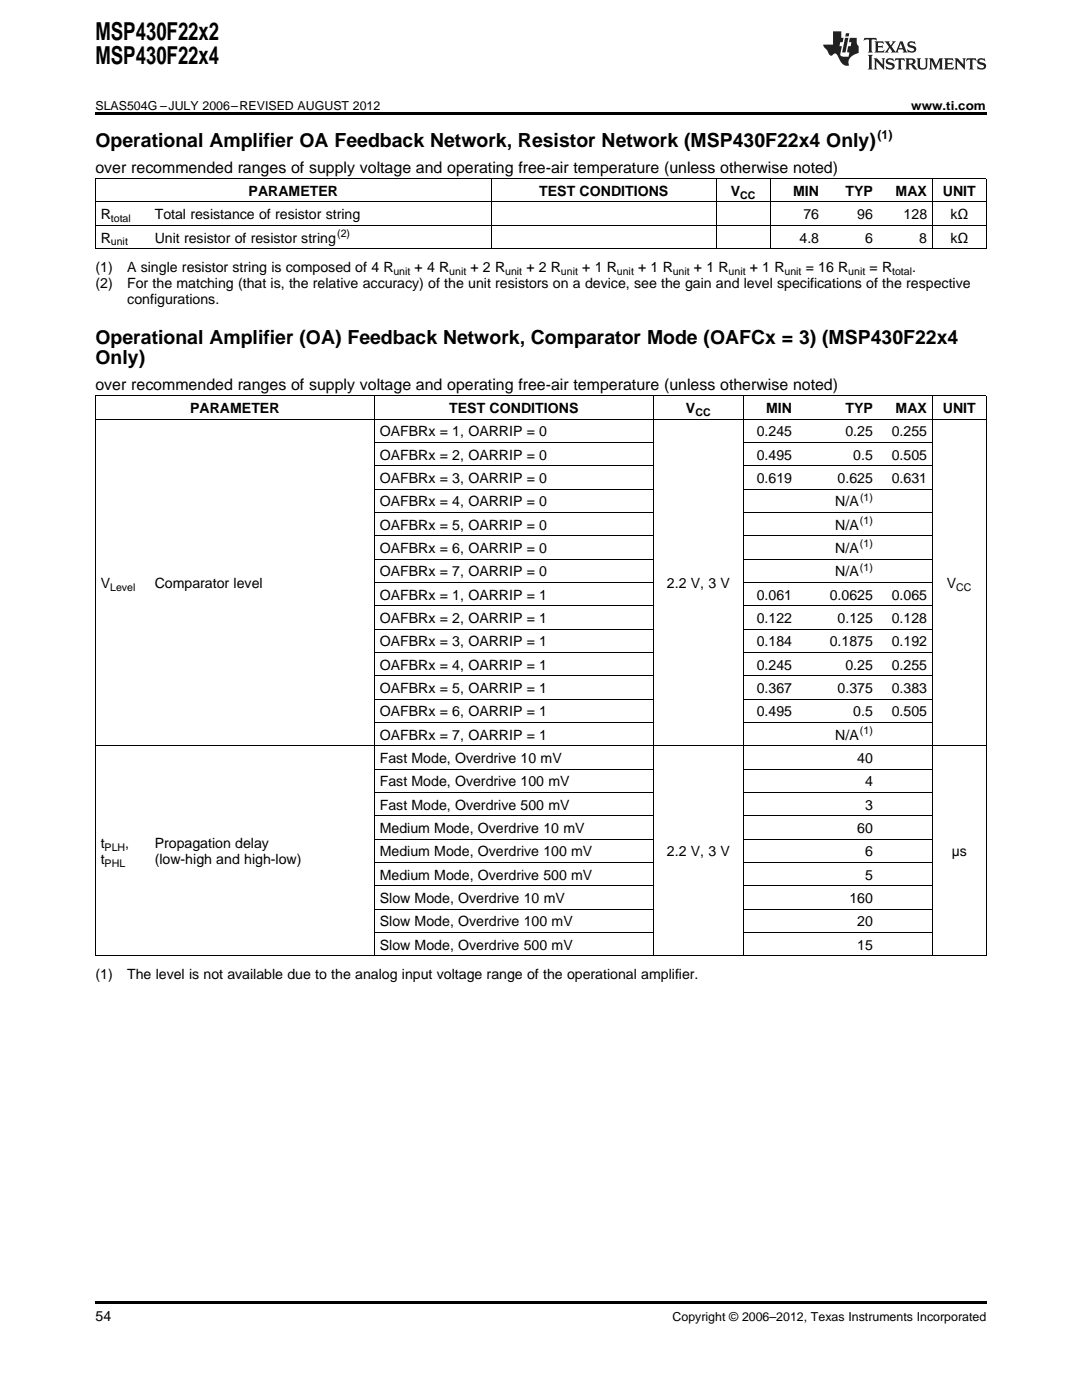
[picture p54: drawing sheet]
<svg xmlns="http://www.w3.org/2000/svg" width="216mm" height="279mm" viewBox="0 0 216 279" stroke-linecap="round" stroke-linejoin="round" font-family="sans-serif">
<defs><g id="words">
<g font-size="4.9">
<text x="19" y="7.9">MSP430F22x2</text>
<text x="19" y="12.8">MSP430F22x4</text>
</g>
<g font-size="3.9">
<text x="19" y="29.3">Operational Amplifier OA Feedback Network, Resistor Network (MSP430F22x4 Only)</text>
<text x="19" y="68.7">Operational Amplifier (OA) Feedback Network, Comparator Mode (OAFCx = 3) (MSP430F22x4</text>
<text x="19" y="72.6">Only)</text>
</g>
<g font-size="3.2">
<text x="19" y="34.4">over recommended ranges of supply voltage and operating free-air temperature (unless otherwise noted)</text>
<text x="19" y="77.8">over recommended ranges of supply voltage and operating free-air temperature (unless otherwise noted)</text>
</g>
<g font-size="2.8">
<text x="49.6" y="39.1">PARAMETER</text>
<text x="107.6" y="39.1">TEST CONDITIONS</text>
<text x="145.8" y="39.1">V</text>
<text x="158.3" y="39.1">MIN</text>
<text x="168.7" y="39.1">TYP</text>
<text x="178.7" y="39.1">MAX</text>
<text x="188.1" y="39.1">UNIT</text>
<text x="20.1" y="43.7">R</text>
<text x="30.9" y="43.7">Total resistance of resistor string</text>
<text x="160.3" y="43.7">76</text>
<text x="171.1" y="43.7">96</text>
<text x="180.3" y="43.7">128</text>
<text x="189.7" y="43.7">kΩ</text>
<text x="20.1" y="48.4">R</text>
<text x="30.9" y="48.4">Unit resistor of resistor string</text>
<text x="159.5" y="48.4">4.8</text>
<text x="172.6" y="48.4">6</text>
<text x="183.4" y="48.4">8</text>
<text x="189.7" y="48.4">kΩ</text>
<text x="19" y="54.3">(1)</text>
<text x="19" y="57.4">(2)</text>
<text x="25.4" y="54.3">A single resistor string is composed of 4 R</text>
<text x="25.4" y="57.4">For the matching (that is, the relative accuracy) of the unit resistors on a device, see the gain and level specifications of the respective</text>
<text x="82.7" y="54.3">+ 4 R</text>
<text x="93.9" y="54.3">+ 2 R</text>
<text x="105" y="54.3">+ 2 R</text>
<text x="116.2" y="54.3">+ 1 R</text>
<text x="127.3" y="54.3">+ 1 R</text>
<text x="138.5" y="54.3">+ 1 R</text>
<text x="149.6" y="54.3">+ 1 R</text>
<text x="160.8" y="54.3">= 16 R</text>
<text x="173.5" y="54.3">= R</text>
<text x="182" y="54.3">.</text>
<text x="25.4" y="60.6">configurations.</text>
<text x="37.9" y="82.4">PARAMETER</text>
<text x="89.6" y="82.4">TEST CONDITIONS</text>
<text x="136.9" y="82.4">V</text>
<text x="152.9" y="82.4">MIN</text>
<text x="168.7" y="82.4">TYP</text>
<text x="178.7" y="82.4">MAX</text>
<text x="188.1" y="82.4">UNIT</text>
<text x="75.8" y="87.1">OAFBRx = 1, OARRIP = 0</text>
<text x="151" y="87.1">0.245</text>
<text x="168.7" y="87.1">0.25</text>
<text x="177.9" y="87.1">0.255</text>
<text x="75.8" y="91.7">OAFBRx = 2, OARRIP = 0</text>
<text x="151" y="91.7">0.495</text>
<text x="170.3" y="91.7">0.5</text>
<text x="177.9" y="91.7">0.505</text>
<text x="75.8" y="96.4">OAFBRx = 3, OARRIP = 0</text>
<text x="75.8" y="101">OAFBRx = 4, OARRIP = 0</text>
<text x="151" y="96.4">0.619</text>
<text x="166.7" y="101">N/A</text>
<text x="167.1" y="96.4">0.625</text>
<text x="177.9" y="96.4">0.631</text>
<text x="75.8" y="105.7">OAFBRx = 5, OARRIP = 0</text>
<text x="166.7" y="105.7">N/A</text>
<text x="75.8" y="110.3">OAFBRx = 6, OARRIP = 0</text>
<text x="166.7" y="110.3">N/A</text>
<text x="20.1" y="117.3">V</text>
<text x="30.9" y="117.3">Comparator level</text>
<text x="75.8" y="115">OAFBRx = 7, OARRIP = 0</text>
<text x="75.8" y="119.7">OAFBRx = 1, OARRIP = 1</text>
<text x="133.1" y="117.3">2.2 V, 3 V</text>
<text x="151" y="119.7">0.061</text>
<text x="165.6" y="119.7">0.0625</text>
<text x="166.7" y="115">N/A</text>
<text x="177.9" y="119.7">0.065</text>
<text x="188.9" y="117.3">V</text>
<text x="75.8" y="124.3">OAFBRx = 2, OARRIP = 1</text>
<text x="151" y="124.3">0.122</text>
<text x="167.1" y="124.3">0.125</text>
<text x="177.9" y="124.3">0.128</text>
<text x="75.8" y="129">OAFBRx = 3, OARRIP = 1</text>
<text x="151" y="129">0.184</text>
<text x="165.6" y="129">0.1875</text>
<text x="177.9" y="129">0.192</text>
<text x="75.8" y="133.6">OAFBRx = 4, OARRIP = 1</text>
<text x="151" y="133.6">0.245</text>
<text x="168.7" y="133.6">0.25</text>
<text x="177.9" y="133.6">0.255</text>
<text x="75.8" y="138.3">OAFBRx = 5, OARRIP = 1</text>
<text x="75.8" y="142.9">OAFBRx = 6, OARRIP = 1</text>
<text x="151" y="138.3">0.367</text>
<text x="151" y="142.9">0.495</text>
<text x="167.1" y="138.3">0.375</text>
<text x="170.3" y="142.9">0.5</text>
<text x="177.9" y="138.3">0.383</text>
<text x="177.9" y="142.9">0.505</text>
<text x="75.8" y="147.6">OAFBRx = 7, OARRIP = 1</text>
<text x="166.7" y="147.6">N/A</text>
<text x="75.8" y="152.3">Fast Mode, Overdrive 10 mV</text>
<text x="171.1" y="152.3">40</text>
<text x="75.8" y="156.9">Fast Mode, Overdrive 100 mV</text>
<text x="75.8" y="161.6">Fast Mode, Overdrive 500 mV</text>
<text x="172.6" y="156.9">4</text>
<text x="172.6" y="161.6">3</text>
<text x="75.8" y="166.2">Medium Mode, Overdrive 10 mV</text>
<text x="171.1" y="166.2">60</text>
<text x="20.1" y="169.3">t</text>
<text x="20.1" y="172.5">t</text>
<text x="25" y="169.3">,</text>
<text x="30.9" y="169.3">Propagation delay</text>
<text x="30.9" y="172.5">(low-high and high-low)</text>
<text x="75.8" y="170.9">Medium Mode, Overdrive 100 mV</text>
<text x="133.1" y="170.9">2.2 V, 3 V</text>
<text x="172.6" y="170.9">6</text>
<text x="189.9" y="170.9">µs</text>
<text x="75.8" y="175.5">Medium Mode, Overdrive 500 mV</text>
<text x="172.6" y="175.5">5</text>
<text x="75.8" y="180.2">Slow Mode, Overdrive 10 mV</text>
<text x="75.8" y="184.9">Slow Mode, Overdrive 100 mV</text>
<text x="169.5" y="180.2">160</text>
<text x="171.1" y="184.9">20</text>
<text x="75.8" y="189.5">Slow Mode, Overdrive 500 mV</text>
<text x="171.1" y="189.5">15</text>
<text x="19" y="195.4">(1)</text>
<text x="25.4" y="195.4">The level is not available due to the analog input voltage range of the operational amplifier.</text>
<text x="19" y="263.6">54</text>
</g>
<g font-size="2.5">
<text x="19" y="21.9">SLAS504G –JULY 2006–REVISED AUGUST 2012</text>
<text x="181.8" y="21.9">www.ti.com</text>
<text x="175.1" y="27.7">(1)</text>
<text x="134.2" y="263.6">Copyright © 2006–2012, Texas Instruments Incorporated</text>
</g>
<g font-size="2.1">
<text x="147.7" y="39.7">CC</text>
<text x="22.1" y="44.3">total</text>
<text x="67.3" y="47.3">(2)</text>
<text x="22.1" y="49">unit</text>
<text x="78.5" y="54.8">unit</text>
<text x="89.6" y="54.8">unit</text>
<text x="100.8" y="54.8">unit</text>
<text x="111.9" y="54.8">unit</text>
<text x="123.1" y="54.8">unit</text>
<text x="134.2" y="54.8">unit</text>
<text x="145.4" y="54.8">unit</text>
<text x="156.5" y="54.8">unit</text>
<text x="169.3" y="54.8">unit</text>
<text x="178" y="54.8">total</text>
<text x="138.7" y="83">CC</text>
<text x="171.6" y="99.9">(1)</text>
<text x="171.6" y="104.6">(1)</text>
<text x="171.6" y="109.2">(1)</text>
<text x="171.6" y="113.9">(1)</text>
<text x="22" y="117.9">Level</text>
<text x="190.8" y="117.9">CC</text>
<text x="171.6" y="146.5">(1)</text>
<text x="20.9" y="169.9">PLH</text>
<text x="20.9" y="173">PHL</text>
</g>
</g></defs>
<g fill="#231f20">
<path d="M172.5 7.6l-.1 .5 .4-.2h.6v.1v2.1l-.2 .4h.9l-.2-.4v-2.1l.1-.1h.5l.5 .2-.2-.5zM174.5 8.3l.2 .3v1.5l-.2 .4h1.8l.2-.6a1.04 1.04 0 0 1-1.3 .2v-.7h.6l.3 .2v-.6l-.3 .2h-.6v-.6l.8-.1 .4 .3-.2-.5zM176.5 8.3l.9 1.1-.9 1.1h.8l-.2-.2 .4-.7 .5 .7-.2 .2h1.5l-.2-.2 .2-.4h.9l.1 .4-.2 .2h1l-.3-.3-.7-1.9h-.5l-.9 2-.8-1 .9-1h-.8l.1 .3-.4 .5-.3-.6 .1-.2zM179.7 8.6l.4 1h-.7zM181.3 8.4a.63 .63 0 0 0-.2 .7 .63 .63 0 0 0 .6 .4l.6 .2 .1 .2a.75 .75 0 0 1-.7 .4 .75 .75 0 0 1-.6-.5l.1 .7 .1-.1a1.11 1.11 0 0 0 1.5-.6 1.13 1.13 0 0 0-1.2-.8l-.1-.4a1.04 1.04 0 0 1 1.2 .2l-.2-.5-.2 .1-.4-.2zM173.2 10.9l.2 .4v2.2l-.2 .4h1l-.3-.4v-2.2l.3-.4zM174.3 11.6l.3 .4v1.5l-.3 .4h.8l-.2-.4v-1.3l1.5 1.7v-1.9l.2-.4h-.7l.2 .4v.9l-1.1-1.3zM177 11.8a.62 .62 0 0 0-.2 .7 .62 .62 0 0 0 .6 .4l.6 .1 .1 .3a.76 .76 0 0 1-.7 .3 .76 .76 0 0 1-.7-.4l.2 .7 .1-.1a1.11 1.11 0 0 0 1.5-.6 1.13 1.13 0 0 0-1.2-.8l-.1-.4a1.04 1.04 0 0 1 1.2 .2l-.2-.6-.2 .1-.5-.1zM178.7 11.6l-.2 .6a.61 .61 0 0 1 .8-.3v1.6l-.2 .4h.9l-.2-.4v-1.6a.63 .63 0 0 1 .7 .3l-.1-.6zM180.6 11.6l.3 .4v1.5l-.3 .4h1l-.2-.2-.1-.8 .6 .2a.76 .76 0 0 0 1.2 .7l-1-1a.58 .58 0 0 0 .6-.5 .58 .58 0 0 0-.5-.6zM181.4 11.9h.1a.45 .45 0 0 1 .5 .1 .45 .45 0 0 1 .1 .5l-.8 .2zM182.9 11.6l.2 .2a2.17 2.17 0 0 0 .3 1.9 .99 .99 0 0 0 1.6-.6v-1.1l.2-.4h-.7l.2 .2a1.92 1.92 0 0 1-.2 1.8 .6 .6 0 0 1-.9-.5v-1.1l.2-.4zM185.4 11.6l.2 .4v1.5l-.2 .4h.7l-.2-.4v-1.4l.8 1.8 .8-1.8v1.4l-.2 .4h.9l-.2-.4v-1.5l.2-.4h-.8l-.6 1.5-.6-1.5zM188.4 11.6l.2 .4v1.5l-.2 .4h1.8l.1-.6a1.04 1.04 0 0 1-1.2 .1v-.6h.5l.4 .2v-.6l-.4 .2h-.5v-.7h.8l.3 .3-.1-.6zM190.5 11.6l.2 .4v1.5l-.2 .4h.7l-.2-.4v-1.3l1.5 1.7v-1.9l.2-.4h-.7l.2 .4v.9l-1.1-1.3zM192.9 11.6l-.1 .6a.61 .61 0 0 1 .7-.3l.1 1.6-.3 .4h1l-.3-.4 .1-1.6a.63 .63 0 0 1 .7 .3l-.1-.6zM195.2 11.8a.62 .62 0 0 0-.2 .7 .62 .62 0 0 0 .6 .4l.6 .1 .1 .3a.76 .76 0 0 1-.7 .3 .76 .76 0 0 1-.6-.4l.1 .7 .1-.1a1.11 1.11 0 0 0 1.6-.6 1.13 1.13 0 0 0-1.3-.8l-.1-.4a1.04 1.04 0 0 1 1.2 .2l-.1-.6-.2 .1-.5-.1z"/>
<path d="M166.2 6.3v2.6h-1.9v.4l.8 .9a.91 .91 0 0 0 1 .8 .56 .56 0 0 1 .5-.3 .56 .56 0 0 1 .5 .3l.4 .8a1.53 1.53 0 0 0 1.9 1.2 1.54 1.54 0 0 1 1-2.1l.9-.3v-1.4a1.52 1.52 0 0 1-.4-1.6h-1.3l-.2 .8h.5l-.2 .8h-.5l-.1 1v.2l.4 .1-.2 .8a1.93 1.93 0 0 1-1.6-.3l.3-1.8h-.5l.2-.8h.4l.2-.8h-.4v-1.3zM168.6 7.6l-.6 2.9h.7l.6-2.9zM168.8 6.6l-.1 .7h.6l.2-.7z"/>
</g>
<path d="M19 22.5h177.8v.5h-177.8zM19 259.7h177.8v.5h-177.8z" fill="#000"/>
<g fill="none" stroke="#000" stroke-width=".2">
<path d="M19 35.6h177.8M19.1 35.7v14M98 35.7v14M142.9 35.7v14M153.7 35.7v14M186 35.7v14M196.8 35.7v14M19 49.6h177.8M19 45h177.8M19 40.3h177.8M19 79h177.8M19.1 79v111.8"/>
<path d="M74.7 79v111.8M130.3 79v111.8M148.3 79v111.8M186 79v111.8M196.8 79v111.8M19 83.6h177.8M74.7 97.6h55.7M74.7 92.9h55.7M74.7 88.3h55.7M148.3 97.6h37.8M148.3 92.9h37.8M148.3 88.3h37.8"/>
<path d="M74.7 116.2h55.7M74.7 111.6h55.7M74.7 106.9h55.7M74.7 102.3h55.7M148.3 116.2h37.8M148.3 111.6h37.8M148.3 106.9h37.8M148.3 102.3h37.8M74.7 139.5h55.7M74.7 134.8h55.7M74.7 130.2h55.7M74.7 125.5h55.7"/>
<path d="M74.7 120.9h55.7M148.3 139.5h37.8M148.3 134.8h37.8M148.3 130.2h37.8M148.3 125.5h37.8M148.3 120.9h37.8M19 148.8h177.8M74.7 158.1h55.7M74.7 153.5h55.7M74.7 144.2h55.7M148.3 158.1h37.8M148.3 153.5h37.8"/>
<path d="M148.3 144.2h37.8M74.7 176.8h55.7M74.7 172.1h55.7M74.7 167.4h55.7M74.7 162.8h55.7M148.3 176.8h37.8M148.3 172.1h37.8M148.3 167.4h37.8M148.3 162.8h37.8M19 190.7h177.8M74.7 186.1h55.7M74.7 181.4h55.7"/>
<path d="M148.3 186.1h37.8M148.3 181.4h37.8"/>
</g>
<use href="#words"/>
</svg>
